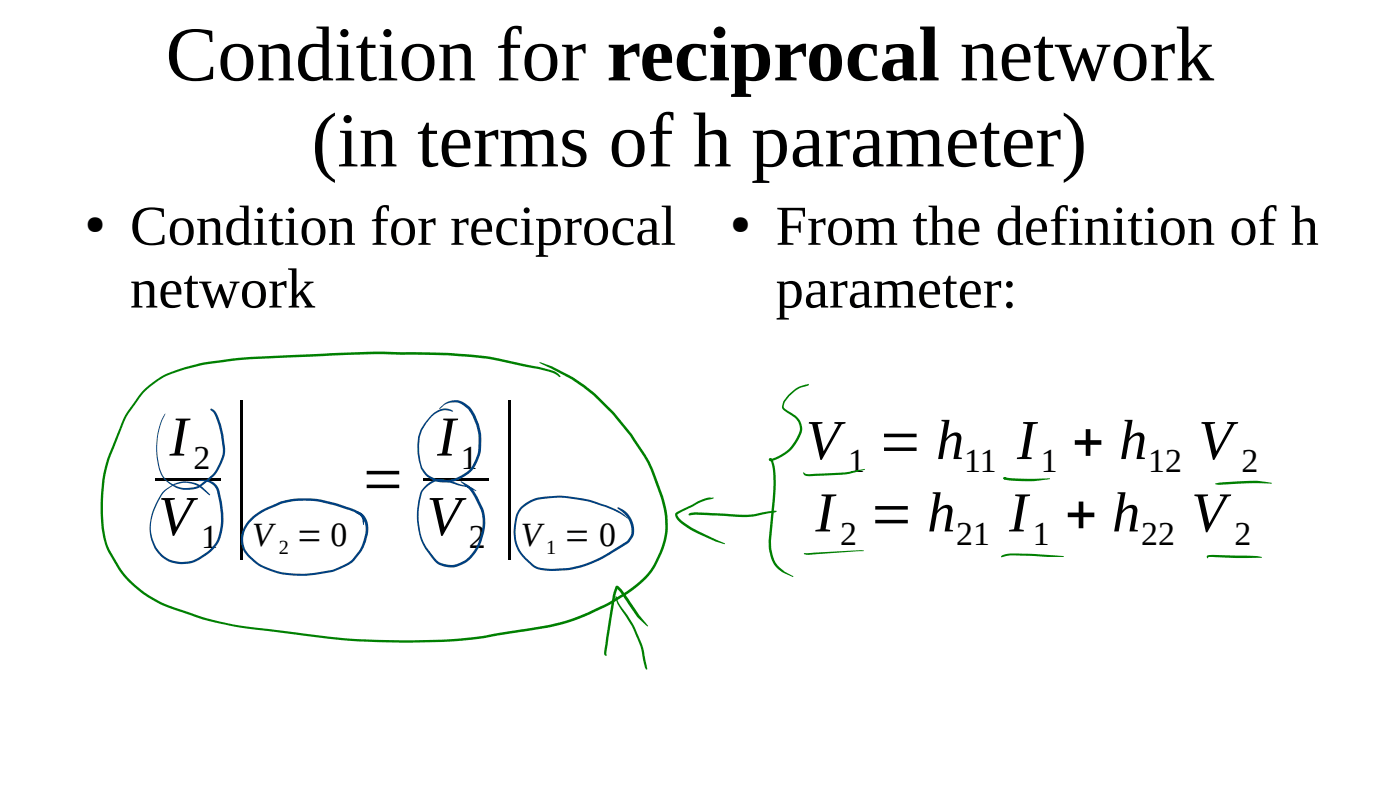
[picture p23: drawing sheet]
<svg xmlns="http://www.w3.org/2000/svg" width="280mm" height="158mm" viewBox="0 0 280 158" stroke-linecap="round" stroke-linejoin="round" font-family="sans-serif">
<defs><g id="words">
<g font-size="31.7">
<text x="46.1" y="105.2">|</text>
<text x="99.8" y="105.2">|</text>
</g>
<g font-size="15.5">
<text x="33.2" y="16.1">Condition for reciprocal network</text>
<text x="62.3" y="33.3">(in terms of h parameter)</text>
</g>
<g font-size="11.3">
<text x="26" y="48.9">Condition for reciprocal</text>
<text x="155.1" y="48.9">From the definition of h</text>
<text x="26" y="61.5">network</text>
<text x="155.1" y="61.5">parameter:</text>
<text x="33.9" y="91.1">I</text>
<text x="87.4" y="91.1">I</text>
<text x="161.2" y="91.8">V = h</text>
<text x="203.4" y="91.8">I + h</text>
<text x="239.7" y="91.8">V</text>
<text x="72.1" y="99.2">=</text>
<text x="31.6" y="106.9">V</text>
<text x="85.3" y="106.9">V</text>
<text x="163.1" y="106.2">I = h</text>
<text x="201.8" y="106.2">I + h</text>
<text x="238.3" y="106.2">V</text>
</g>
<g font-size="6.8">
<text x="38.7" y="93.7">2</text>
<text x="92.2" y="93.7">1</text>
<text x="169.6" y="94.4">1</text>
<text x="192.8" y="94.4">11</text>
<text x="208.2" y="94.4">1</text>
<text x="229.6" y="94.4">12</text>
<text x="248.3" y="94.4">2</text>
<text x="40.3" y="109.6">1</text>
<text x="50.5" y="109.1">V = 0</text>
<text x="93.8" y="109.6">2</text>
<text x="104.2" y="109.1">V = 0</text>
<text x="168" y="108.9">2</text>
<text x="191.3" y="108.9">21</text>
<text x="206.6" y="108.9">1</text>
<text x="228.2" y="108.9">22</text>
<text x="246.9" y="108.9">2</text>
</g>
<g font-size="5.1">
<text x="17" y="46.3">●</text>
<text x="146.1" y="46.3">●</text>
</g>
<g font-size="4.1">
<text x="55.8" y="110.8">2</text>
<text x="109.3" y="110.8">1</text>
</g>
</g></defs>
<g fill="#000">
<path d="M31.1 95.7h13v.5h-13z" fill-rule="evenodd"/>
<path d="M84.6 95.7h13v.5h-13z" fill-rule="evenodd"/>
</g>
<g fill="#008000">
<path d="M28.6 78a17.1 17.1 0 0 1 8.4-4.6 70.1 70.1 0 0 1 13.1-2.1l15.8-.7a194.9 194.9 0 0 1 17.4-.2 85.1 85.1 0 0 1 23.2 2.7 11.7 11.7 0 0 1 5.2 1.6l.4 .5-.1 .2-1.1-.7-.9-.3-5.4-1.2a66.9 66.9 0 0 0-15.1-2.2l-7.8-.1a310.9 310.9 0 0 0-24.8 .6 81.6 81.6 0 0 0-11.6 .8 35.9 35.9 0 0 0-13 3.4 14.3 14.3 0 0 0-5.3 5.2l-1.4 1.9a90.5 90.5 0 0 0-4.2 10.7 33.6 33.6 0 0 0 .1 15.4 21.3 21.3 0 0 0 6.5 8.8 23.2 23.2 0 0 0 8.5 4.2 61.1 61.1 0 0 0 17 3.8l4.1 .5a150.4 150.4 0 0 0 38.9 .9l6.9-1.2a48.4 48.4 0 0 0 12.6-2.9 38.7 38.7 0 0 0 13.4-8.2 15.5 15.5 0 0 0 3.1-13.9l-.3-1.4a34.2 34.2 0 0 0-6.2-12.4 40.3 40.3 0 0 0-18.1-14.6l.1-.1h.1a32.5 32.5 0 0 1 14.7 10 66.9 66.9 0 0 1 7.1 9.9l.8 1.6 1.9 5.4a15.5 15.5 0 0 1-1.3 13.5 16.3 16.3 0 0 1-6.8 6.5 43.5 43.5 0 0 1-16.8 6.5l-10.3 1.7a140.1 140.1 0 0 1-27.1 .6l-14.8-1.7a72.7 72.7 0 0 1-23.1-5.5 21.6 21.6 0 0 1-10.9-10.8 21.2 21.2 0 0 1-1.4-9.6 28 28 0 0 1 2.9-12.7l.9-2.2a16.8 16.8 0 0 1 3.4-5.9z"/>
<path d="M157.6 79l2-1.6 2-.7 .2 .1-.2 .3-1.4 .4-1 .5a8.3 8.3 0 0 0-2.3 2.4l-.2 .8 .1 .4 2.3 1.5a3.4 3.4 0 0 1 .6 4.8 8.3 8.3 0 0 1-5.7 4.3 .35 .35 0 0 1-.1-.6 .35 .35 0 0 1 .6 .2 12 12 0 0 1 .6 5.9l-.9 10.4a6.6 6.6 0 0 0 1.7 5.3 8.5 8.5 0 0 0 2.8 1.8l-.2 .1a6.2 6.2 0 0 1-3.7-2.5 8.8 8.8 0 0 1-1.1-4.7l.7-7a21.8 21.8 0 0 0-.2-8.7l-.2-.4 .2-.1v-.2a7.8 7.8 0 0 0 5.8-6.2l-.3-1.1-.5-.7-2.4-1.7a.82 .82 0 0 1-.4-1 3.2 3.2 0 0 1 1.2-2z"/>
<path d="M160.6 94.5l.1-.1a1.35 1.35 0 0 0 1.4 .4l6.9-.4 3.9-.7 .1 .1-3.7 1-7.1 .4a1.18 1.18 0 0 1-1.6-.7z"/>
<path d="M160.8 110.7l.1-.2 10.9-.5 1 .1-9.8 .7a2.83 2.83 0 0 1-2.2-.1z"/>
<path d="M200.7 95.6l.5-.2 .1 .2-.2 .2z"/>
<path d="M200.9 95.5l.3-.1 .1 .2-.2 .2z"/>
<path d="M200.8 95.4h.3l.2 .2-.4 .2-.2-.2z"/>
<path d="M200.7 95.4l.4 .1v.3l-.4-.1z"/>
<path d="M200.7 95.5l.2-.1a24.5 24.5 0 0 0 6 .3h3.1l-3.1 .5-4.6-.1a1.66 1.66 0 0 1-1.6-.5z"/>
<path d="M243.1 96.6a54.9 54.9 0 0 1 9.2-.4l2 .3v.2a72.5 72.5 0 0 0-10.4 .2l-.8-.1-.1-.1z"/>
<path d="M200.3 111.1l1.1-.4 1.6-.1 4 .1 5.8 .5-3.2 .1-6.2-.3a7.5 7.5 0 0 0-3.1 .4z"/>
<path d="M241.4 111.1l1.1-.2 6.8 .2h2.2l.9 .3a71.2 71.2 0 0 1-10-.1h-.7l-.2 .3-.2-.2z"/>
<path d="M123.1 119.3l.1-.1 .1 .1 .5 1.4 2.9 4.2a22.1 22.1 0 0 1 2.7 8.4l.1 .4-.2 .2-.3-.5-.9-4.1-1.5-3.6-2.9-4.7z"/>
<path d="M123.2 117.1l.4 .1v.1l-.6 2-1.8 11.5 .2 .1-.3 .2-.2-.2-.1-.4 .4-3.2 1.4-8.3z"/>
<path d="M123.2 117.2l.3-.1 .4 .3 1.9 2.4a32.3 32.3 0 0 0 3.8 5.3l-.1 .1a13.2 13.2 0 0 1-4.2-5.1l-1.3-1.8-.7-.7h.1l-.2-.1z"/>
<path d="M137.8 102.6l.3-.1a81.6 81.6 0 0 1 10.8 .4l1.9-.1 3.8-.7h.7a.85 .85 0 0 1-.9 .4h-.3a21.2 21.2 0 0 1-9.2 .6l-2.5-.1a13.3 13.3 0 0 0-4.2 0h-.4z"/>
<path d="M135.1 102.5l2.9-1.4a9.1 9.1 0 0 1 4.1-1.6h.7l-.8 .3a12.3 12.3 0 0 0-4.1 1.8l-2.4 1.2a2.47 2.47 0 0 0 1.5 1.7l2.6 1.6 5.3 2.5v.2a24.9 24.9 0 0 1-6.4-2.7l-1.4-.9a3.4 3.4 0 0 1-2.1-2.3z"/>
</g>
<g fill="#004080">
<path d="M50 103.7a17.5 17.5 0 0 1 8.9-4h.3a19.5 19.5 0 0 1 7.3 .7l2.8 .9a5.3 5.3 0 0 1 3.3 1.8l.3 .8-.2 1-.2-.7a1.6 1.6 0 0 0-.9-1.5l-.8-.4a40.2 40.2 0 0 0-7.1-2.1 16.3 16.3 0 0 0-11.6 2.4 6 6 0 0 0-3.4 6 5 5 0 0 0 2.4 3.5 15 15 0 0 0 10.3 2.5l5.2-.7a13.3 13.3 0 0 0 3.9-2.1 9.1 9.1 0 0 0 2.6-6.6 3 3 0 0 0-1.7-2.6l-.1-.3a2.8 2.8 0 0 1 2.3 2.9 9.6 9.6 0 0 1-2.8 6.9 13.4 13.4 0 0 1-7.6 2.8 17 17 0 0 1-11.8-2.1 6.7 6.7 0 0 1-3.1-3.8 5.6 5.6 0 0 1 1.7-5.3z"/>
<path d="M33 82.7l.1-.1a14.7 14.7 0 0 0-.5 12.4 5.6 5.6 0 0 0 7.8 1.6l1.6-1.3a8.6 8.6 0 0 0 2.6-5.5 18.5 18.5 0 0 0-1.8-7.2l-.3-.3a.45 .45 0 0 1-.4-.6h.3a2.44 2.44 0 0 1 1.2 1.6 18.9 18.9 0 0 1 1.4 7.5 9.6 9.6 0 0 1-2.7 4.8l-1.6 1.3a5.8 5.8 0 0 1-9-3.4 14.5 14.5 0 0 1 1.3-10.8z"/>
<path d="M32.6 98.3l.1-.2a7.1 7.1 0 0 1 3.5-1.8 5.5 5.5 0 0 1 4.3 1.1l1.5 1.5-.2 .1-1.5-1.3a5.3 5.3 0 0 0-5.9-.5 6.2 6.2 0 0 0-3 3.7 8.2 8.2 0 0 0 .8 9.8 6.4 6.4 0 0 0 8.5 .1 6.7 6.7 0 0 0 3-3.5 12.9 12.9 0 0 0 .2-6.8l-.5-2.3a3.1 3.1 0 0 0-3.7-2l-.1-.1a3.2 3.2 0 0 1 4.3 2 17.2 17.2 0 0 1 .5 8.4l-.3 .9a9.1 9.1 0 0 1-7.2 5.3 6.3 6.3 0 0 1-6.9-5.7 11.9 11.9 0 0 1 2.6-8.7z"/>
<path d="M104.2 101.3a7.7 7.7 0 0 1 5.5-2.1 25.8 25.8 0 0 1 14.2 3l.9 .7 .7 .7a15.8 15.8 0 0 0-5.2-2.5 22.7 22.7 0 0 0-13-1.1 5.3 5.3 0 0 0-3.7 3.1 8.4 8.4 0 0 0 .9 7.7l2.1 2a4.9 4.9 0 0 0 3.5 .9 20.2 20.2 0 0 0 12.2-3.6l3-1.9 .7-.9a4.6 4.6 0 0 0-2.4-5.6l-.1-.3a4.7 4.7 0 0 1 3.2 5.6l-1 1.5-3.2 2a19.1 19.1 0 0 1-15.3 3.1l-.8-.5a8.8 8.8 0 0 1-3.3-4.3 10.1 10.1 0 0 1 .6-6.9z"/>
<path d="M86.2 83a3.3 3.3 0 0 1 4.4-.9l-.1 .2a3.6 3.6 0 0 0-4.4 1.2l-.3 .4a7 7 0 0 0-2 4.9v1.7l.7 3a5.4 5.4 0 0 0 7.4 1.7 6.2 6.2 0 0 0 3.7-4.7l.1-.6a10.9 10.9 0 0 0-1.9-7.9l-1-.9a3.3 3.3 0 0 0-4-.1l-.8 .7h-.2l.9-.8a3.6 3.6 0 0 1 4.4-.2 4.7 4.7 0 0 1 1.9 2.3 12 12 0 0 1 1.2 6.9 7.3 7.3 0 0 1-9.6 6.1l-.3-.2a4.4 4.4 0 0 1-2.5-3.5 10.9 10.9 0 0 1 .3-6.4l.9-1.4z"/>
<path d="M85 97.2a4 4 0 0 1 4.9-1.1l4 1.2 1.4 .8-1.7-.6-3.5-1a4.6 4.6 0 0 0-3.4-.1 4.4 4.4 0 0 0-2.8 4.1 12 12 0 0 0 2 9.7l.9 1.2a4.4 4.4 0 0 0 5.4 1 6.9 6.9 0 0 0 3.3-3.6 9.1 9.1 0 0 0-.5-9.3l-.9-1.4-2-1.7 .1-.2a5.7 5.7 0 0 1 3.3 3.1 9.6 9.6 0 0 1 .5 9.7 6.7 6.7 0 0 1-5.9 4.4 4.1 4.1 0 0 1-3.6-1.8l-.9-1.2a13.2 13.2 0 0 1-1.9-10.7l.4-1.4z"/>
</g>
<use href="#words"/>
</svg>
